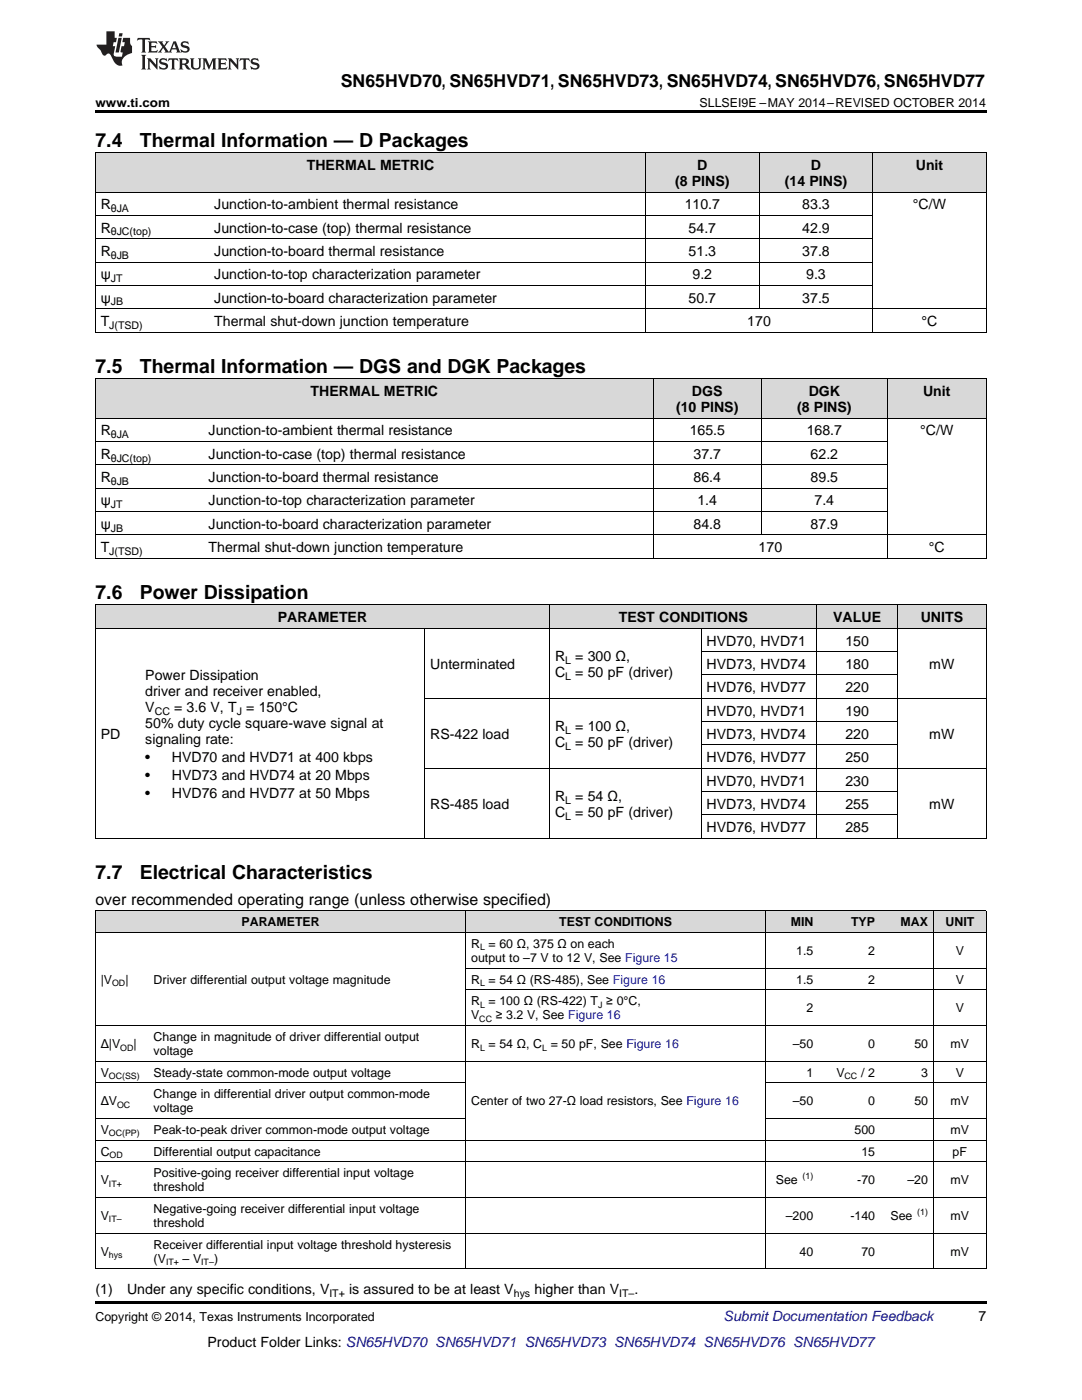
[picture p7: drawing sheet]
<svg xmlns="http://www.w3.org/2000/svg" width="216mm" height="279mm" viewBox="0 0 216 279" stroke-linecap="round" stroke-linejoin="round" font-family="sans-serif">
<defs><g id="words">
<g font-size="3.9">
<text x="19" y="29.3">7.4</text>
<text x="27.9" y="29.3">Thermal Information — D Packages</text>
<text x="19" y="74.4">7.5</text>
<text x="27.9" y="74.4">Thermal Information — DGS and DGK Packages</text>
<text x="19" y="119.5">7.6</text>
<text x="27.9" y="119.5">Power Dissipation</text>
<text x="19" y="175.4">7.7</text>
<text x="27.9" y="175.4">Electrical Characteristics</text>
</g>
<text font-size="3.5" x="68" y="17.3">SN65HVD70, SN65HVD71, SN65HVD73, SN65HVD74, SN65HVD76, SN65HVD77</text>
<text font-size="3.2" x="19" y="180.6">over recommended operating range (unless otherwise specified)</text>
<g font-size="2.8">
<text x="61.2" y="33.9">THERMAL METRIC</text>
<text x="139.1" y="33.9">D</text>
<text x="161.8" y="33.9">D</text>
<text x="182.7" y="33.9">Unit</text>
<text x="20.1" y="41.8">R</text>
<text x="42.8" y="41.8">Junction-to-ambient thermal resistance</text>
<text x="134.7" y="37.1">(8 PINS)</text>
<text x="136.6" y="41.8">110.7</text>
<text x="156.6" y="37.1">(14 PINS)</text>
<text x="160.1" y="41.8">83.3</text>
<text x="182.2" y="41.8">°C/W</text>
<text x="20.1" y="46.4">R</text>
<text x="42.8" y="46.4">Junction-to-case (top) thermal resistance</text>
<text x="137.4" y="46.4">54.7</text>
<text x="160.1" y="46.4">42.9</text>
<text x="20.1" y="51.1">R</text>
<text x="42.8" y="51.1">Junction-to-board thermal resistance</text>
<text x="137.4" y="51.1">51.3</text>
<text x="160.1" y="51.1">37.8</text>
<text x="20.1" y="55.7">ψ</text>
<text x="42.8" y="55.7">Junction-to-top characterization parameter</text>
<text x="138.2" y="55.7">9.2</text>
<text x="160.9" y="55.7">9.3</text>
<text x="20.1" y="60.4">ψ</text>
<text x="20.1" y="65.1">T</text>
<text x="42.8" y="60.4">Junction-to-board characterization parameter</text>
<text x="42.8" y="65.1">Thermal shut-down junction temperature</text>
<text x="137.4" y="60.4">50.7</text>
<text x="149.1" y="65.1">170</text>
<text x="160.1" y="60.4">37.5</text>
<text x="183.9" y="65.1">°C</text>
<text x="62" y="79.1">THERMAL METRIC</text>
<text x="134.9" y="82.2">(10 PINS)</text>
<text x="138.1" y="79.1">DGS</text>
<text x="159.1" y="82.2">(8 PINS)</text>
<text x="161.4" y="79.1">DGK</text>
<text x="184.2" y="79.1">Unit</text>
<text x="20.1" y="86.9">R</text>
<text x="41.6" y="86.9">Junction-to-ambient thermal resistance</text>
<text x="137.6" y="86.9">165.5</text>
<text x="161" y="86.9">168.7</text>
<text x="183.6" y="86.9">°C/W</text>
<text x="20.1" y="91.5">R</text>
<text x="41.6" y="91.5">Junction-to-case (top) thermal resistance</text>
<text x="138.4" y="91.5">37.7</text>
<text x="161.7" y="91.5">62.2</text>
<text x="20.1" y="96.2">R</text>
<text x="20.1" y="100.9">ψ</text>
<text x="41.6" y="96.2">Junction-to-board thermal resistance</text>
<text x="41.6" y="100.9">Junction-to-top characterization parameter</text>
<text x="138.4" y="96.2">86.4</text>
<text x="139.2" y="100.9">1.4</text>
<text x="161.7" y="96.2">89.5</text>
<text x="162.5" y="100.9">7.4</text>
<text x="20.1" y="105.5">ψ</text>
<text x="41.6" y="105.5">Junction-to-board characterization parameter</text>
<text x="138.4" y="105.5">84.8</text>
<text x="161.7" y="105.5">87.9</text>
<text x="20.1" y="110.2">T</text>
<text x="41.6" y="110.2">Thermal shut-down junction temperature</text>
<text x="151.4" y="110.2">170</text>
<text x="185.3" y="110.2">°C</text>
<text x="55.4" y="124.2">PARAMETER</text>
<text x="123.5" y="124.2">TEST CONDITIONS</text>
<text x="166.3" y="124.2">VALUE</text>
<text x="183.7" y="124.2">UNITS</text>
<text x="110.8" y="131.9">R</text>
<text x="114.8" y="131.9">= 300 Ω,</text>
<text x="141" y="128.8">HVD70, HVD71</text>
<text x="168.7" y="128.8">150</text>
<text x="29" y="135.7">Power Dissipation</text>
<text x="85.9" y="133.5">Unterminated</text>
<text x="110.8" y="135.1">C</text>
<text x="114.8" y="135.1">= 50 pF (driver)</text>
<text x="141" y="133.5">HVD73, HVD74</text>
<text x="168.7" y="133.5">180</text>
<text x="185.4" y="133.5">mW</text>
<text x="29" y="138.9">driver and receiver enabled,</text>
<text x="29" y="142.1">V</text>
<text x="34.7" y="142.1">= 3.6 V, T = 150°C</text>
<text x="141" y="138.1">HVD76, HVD77</text>
<text x="141" y="142.8">HVD70, HVD71</text>
<text x="168.7" y="138.1">220</text>
<text x="168.7" y="142.8">190</text>
<text x="20.1" y="147.5">PD</text>
<text x="29" y="145.2">50% duty cycle square-wave signal at</text>
<text x="29" y="148.4">signaling rate:</text>
<text x="85.9" y="147.5">RS-422 load</text>
<text x="110.8" y="145.9">R</text>
<text x="110.8" y="149">C</text>
<text x="114.8" y="145.9">= 100 Ω,</text>
<text x="114.8" y="149">= 50 pF (driver)</text>
<text x="141" y="147.5">HVD73, HVD74</text>
<text x="168.7" y="147.5">220</text>
<text x="185.4" y="147.5">mW</text>
<text x="29" y="152">•</text>
<text x="29" y="155.6">•</text>
<text x="34.3" y="152">HVD70 and HVD71 at 400 kbps</text>
<text x="34.3" y="155.6">HVD73 and HVD74 at 20 Mbps</text>
<text x="141" y="152.1">HVD76, HVD77</text>
<text x="168.7" y="152.1">250</text>
<text x="29" y="159.2">•</text>
<text x="34.3" y="159.2">HVD76 and HVD77 at 50 Mbps</text>
<text x="85.9" y="161.4">RS-485 load</text>
<text x="110.8" y="159.8">R</text>
<text x="114.8" y="159.8">= 54 Ω,</text>
<text x="141" y="156.8">HVD70, HVD71</text>
<text x="141" y="161.4">HVD73, HVD74</text>
<text x="168.7" y="156.8">230</text>
<text x="168.7" y="161.4">255</text>
<text x="185.4" y="161.4">mW</text>
<text x="110.8" y="163">C</text>
<text x="114.8" y="163">= 50 pF (driver)</text>
<text x="141" y="166.1">HVD76, HVD77</text>
<text x="168.7" y="166.1">285</text>
<text x="19" y="258.2">(1)</text>
<text x="25.4" y="258.2">Under any specific conditions, V</text>
<text x="69.7" y="258.2">is assured to be at least V</text>
<text x="106.6" y="258.2">higher than V</text>
<text x="126.6" y="258.2">.</text>
<text x="195.3" y="263.6">7</text>
<text x="41.4" y="268.9">Product Folder Links: SN65HVD70 SN65HVD71 SN65HVD73 SN65HVD74 SN65HVD76 SN65HVD77</text>
</g>
<text font-size="2.8" fill="#0000c8" x="144.4" y="263.6">Submit Documentation Feedback</text>
<g font-size="2.5">
<text x="19" y="21.4">www.ti.com</text>
<text x="139.6" y="21.4">SLLSEI9E –MAY 2014–REVISED OCTOBER 2014</text>
<text x="48.2" y="184.9">PARAMETER</text>
<text x="111.6" y="184.9">TEST CONDITIONS</text>
<text x="157.8" y="184.9">MIN</text>
<text x="169.8" y="184.9">TYP</text>
<text x="179.7" y="184.9">MAX</text>
<text x="188.7" y="184.9">UNIT</text>
<text x="94" y="189.2">R = 60 Ω, 375 Ω on each</text>
<text x="158.9" y="190.6">1.5</text>
<text x="173.2" y="190.6">2</text>
<text x="190.7" y="190.6">V</text>
<text x="20.1" y="196.3">|V</text>
<text x="25" y="196.3">|</text>
<text x="30.7" y="196.3">Driver differential output voltage magnitude</text>
<text x="94" y="192">output to –7 V to 12 V, See Figure 15</text>
<text x="94" y="196.3">R = 54 Ω (RS-485), See Figure 16</text>
<text x="158.9" y="196.3">1.5</text>
<text x="173.2" y="196.3">2</text>
<text x="190.7" y="196.3">V</text>
<text x="94" y="200.6">R = 100 Ω (RS-422) T ≥ 0°C,</text>
<text x="94" y="203.4">V</text>
<text x="98.9" y="203.4">≥ 3.2 V, See Figure 16</text>
<text x="160.9" y="202">2</text>
<text x="190.7" y="202">V</text>
<text x="20.1" y="209.2">Δ|V</text>
<text x="26.6" y="209.2">|</text>
<text x="30.7" y="207.8">Change in magnitude of driver differential output</text>
<text x="94" y="209.2">R = 54 Ω, C = 50 pF, See Figure 16</text>
<text x="158.2" y="209.2">–50</text>
<text x="173.2" y="209.2">0</text>
<text x="182.5" y="209.2">50</text>
<text x="189.7" y="209.2">mV</text>
<text x="20.1" y="214.9">V</text>
<text x="30.7" y="210.6">voltage</text>
<text x="30.7" y="214.9">Steady-state common-mode output voltage</text>
<text x="160.9" y="214.9">1</text>
<text x="166.9" y="214.9">V</text>
<text x="171.8" y="214.9">/ 2</text>
<text x="183.8" y="214.9">3</text>
<text x="190.7" y="214.9">V</text>
<text x="20.1" y="220.6">ΔV</text>
<text x="30.7" y="219.2">Change in differential driver output common-mode</text>
<text x="94" y="220.6">Center of two 27-Ω load resistors, See Figure 16</text>
<text x="158.2" y="220.6">–50</text>
<text x="173.2" y="220.6">0</text>
<text x="182.5" y="220.6">50</text>
<text x="189.7" y="220.6">mV</text>
<text x="20.1" y="226.3">V</text>
<text x="30.7" y="222">voltage</text>
<text x="30.7" y="226.3">Peak-to-peak driver common-mode output voltage</text>
<text x="170.5" y="226.3">500</text>
<text x="189.7" y="226.3">mV</text>
<text x="20.1" y="230.6">C</text>
<text x="30.7" y="230.6">Differential output capacitance</text>
<text x="171.9" y="230.6">15</text>
<text x="190.1" y="230.6">pF</text>
<text x="20.1" y="236.3">V</text>
<text x="30.7" y="234.9">Positive-going receiver differential input voltage</text>
<text x="30.7" y="237.7">threshold</text>
<text x="154.8" y="236.3">See</text>
<text x="171.1" y="236.3">-70</text>
<text x="181.1" y="236.3">–20</text>
<text x="189.7" y="236.3">mV</text>
<text x="20.1" y="243.5">V</text>
<text x="30.7" y="242">Negative-going receiver differential input voltage</text>
<text x="30.7" y="244.9">threshold</text>
<text x="156.8" y="243.5">–200</text>
<text x="169.7" y="243.5">-140</text>
<text x="177.7" y="243.5">See</text>
<text x="189.7" y="243.5">mV</text>
<text x="20.1" y="250.6">V</text>
<text x="30.7" y="249.2">Receiver differential input voltage threshold hysteresis</text>
<text x="30.7" y="252">(V</text>
<text x="36.4" y="252">– V</text>
<text x="42.7" y="252">)</text>
<text x="159.6" y="250.6">40</text>
<text x="171.9" y="250.6">70</text>
<text x="189.7" y="250.6">mV</text>
<text x="19" y="263.6">Copyright © 2014, Texas Instruments Incorporated</text>
</g>
<g font-size="2.1">
<text x="22.1" y="42.3">θJA</text>
<text x="22.1" y="47">θJC(top)</text>
<text x="22.1" y="51.6">θJB</text>
<text x="22.1" y="56.3">JT</text>
<text x="21.8" y="65.6">J(TSD)</text>
<text x="22.1" y="61">JB</text>
<text x="22.1" y="87.5">θJA</text>
<text x="22.1" y="92.1">θJC(top)</text>
<text x="22.1" y="96.8">θJB</text>
<text x="22.1" y="101.4">JT</text>
<text x="22.1" y="106.1">JB</text>
<text x="21.8" y="110.7">J(TSD)</text>
<text x="112.8" y="132.5">L</text>
<text x="112.8" y="135.6">L</text>
<text x="30.9" y="142.6">CC</text>
<text x="47.2" y="142.6">J</text>
<text x="112.8" y="146.4">L</text>
<text x="112.8" y="149.6">L</text>
<text x="112.8" y="160.4">L</text>
<text x="112.8" y="163.6">L</text>
<text x="65.7" y="258.8">IT+</text>
<text x="102.5" y="258.8">hys</text>
<text x="123.5" y="258.8">IT–</text>
</g>
<g font-size="1.8">
<text x="95.8" y="189.7">L</text>
<text x="22.4" y="196.8">OD</text>
<text x="95.8" y="196.8">L</text>
<text x="95.6" y="203.9">CC</text>
<text x="95.8" y="201.1">L</text>
<text x="119.3" y="201.1">J</text>
<text x="24" y="209.7">OD</text>
<text x="95.8" y="209.7">L</text>
<text x="108.2" y="209.7">L</text>
<text x="21.7" y="215.4">OC(SS)</text>
<text x="168.5" y="215.4">CC</text>
<text x="23.4" y="221.1">OC</text>
<text x="21.7" y="226.8">OC(PP)</text>
<text x="21.9" y="231.1">OD</text>
<text x="21.7" y="236.8">IT+</text>
<text x="160.1" y="235.3">(1)</text>
<text x="21.7" y="243.9">IT–</text>
<text x="183" y="242.5">(1)</text>
<text x="21.7" y="251.1">hys</text>
<text x="33.1" y="252.5">IT+</text>
<text x="40.1" y="252.5">IT–</text>
</g>
</g></defs>
<g fill="#d8d8d8">
<path d="M19 181.9h10.6v4.3h-10.6z"/>
<path d="M29.6 181.9h40.5v4.3h-40.5z"/>
<path d="M70.1 181.9h22.9v4.3h-22.9z"/>
<path d="M93 181.9h29.9v4.3h-29.9z"/>
<path d="M122.9 181.9h14.1v4.3h-14.1z"/>
<path d="M137 181.9h15.8v4.3h-15.8z"/>
<path d="M152.8 181.9h10.6v4.3h-10.6z"/>
<path d="M163.4 181.9h12.3v4.3h-12.3z"/>
<path d="M175.7 181.9h10.6v4.3h-10.6z"/>
<path d="M186.3 181.9h10.5v4.3h-10.5z"/>
<path d="M19 120.8h8.9v4.6h-8.9z"/>
<path d="M27.9 120.8h56.9v4.6h-56.9z"/>
<path d="M84.8 120.8h24.9v4.6h-24.9z"/>
<path d="M109.7 120.8h30.2v4.6h-30.2z"/>
<path d="M139.9 120.8h23.2v4.6h-23.2z"/>
<path d="M163.1 120.8h16v4.6h-16z"/>
<path d="M179.1 120.8h17.7v4.6h-17.7z"/>
<path d="M19 75.7h21.6v7.8h-21.6z"/>
<path d="M40.6 75.7h89.8v7.8h-89.8z"/>
<path d="M130.4 75.7h21.5v7.8h-21.5z"/>
<path d="M151.9 75.7h25.2v7.8h-25.2z"/>
<path d="M177.1 75.7h19.7v7.8h-19.7z"/>
<path d="M19 30.6h22.7v7.8h-22.7z"/>
<path d="M41.7 30.6h87.1v7.8h-87.1z"/>
<path d="M128.8 30.6h22.7v7.8h-22.7z"/>
<path d="M151.5 30.6h22.7v7.8h-22.7z"/>
<path d="M174.2 30.6h22.6v7.8h-22.6z"/>
</g>
<g fill="#000">
<path d="M19 22h177.8v.5h-177.8zM19 66.3h.2zM128.7 66.3h.1zM151.4 66.3h.1zM174.1 66.3h.1zM196.7 66.3h.1zM19 111.4h.2zM130.3 111.4h.1zM151.8 111.4h.1zM177 111.4h.1zM196.7 111.4h.1zM19 167.3l.2 .1z"/>
<path d="M84.7 167.3l.1 .1zM109.6 167.3l.1 .1zM139.8 167.3l.1 .1zM162.9 167.3l.2 .1zM179 167.3l.1 .1zM196.7 167.3l.1 .1zM19 259.7h177.8v.5h-177.8z"/>
</g>
<g fill="none" stroke="#000" stroke-width=".2">
<path d="M19 38.3h177.8M19 30.5h177.8M19.1 30.5v35.8M128.8 30.5v35.8M151.5 30.5v31.2M174.1 30.5v35.8M196.8 30.5v35.8M19 57h155.2M19 52.3h155.2M19 47.6h155.2M19 43h155.2M19 75.6h177.8"/>
<path d="M19 66.3h177.8M19 61.6h177.8M19.1 75.6v35.8M130.3 75.6v35.8M151.9 75.6v31.2M177 75.6v35.8M196.8 75.6v35.8M19 97.4h158.1M19 92.8h158.1M19 88.1h158.1M19 83.4h177.8M19 111.4h177.8"/>
<path d="M19 106.7h177.8M19 102.1h158.1M19 125.4h177.8M19 120.7h177.8M19.1 120.8v46.6M84.8 125.4v42M84.8 139.4h112M109.7 120.8v46.6M139.9 125.4v42M139.9 134.7h39.1M139.9 130.1h39.1M163 120.8v46.6"/>
<path d="M179 120.8v46.6M196.8 120.8v46.6M84.8 153.3h112M139.9 158h39.1M139.9 148.7h39.1M139.9 144h39.1M19 167.3h177.8M139.9 162.6h39.1M19 186.1h177.8M19 181.8h177.8M19.1 181.8v71.5M92.9 181.8v71.5"/>
<path d="M93 197.5h103.8M93 193.2h103.8M152.8 181.8v71.5M186.2 181.8v71.5M196.8 181.8v71.5M19 216.1h74M19 211.8h177.8M19 204.7h177.8M152.8 216.1h44M19 239h177.8M19 231.8h177.8M19 227.5h177.8"/>
<path d="M19 223.2h74M152.8 223.2h44M19 253.2h177.8M19 246.1h177.8"/>
</g>
<g fill="#231f20">
<path d="M27.5 7.6l-.1 .5 .4-.2h.6v.1v2.1l-.2 .4h1l-.3-.4v-2.1l.1-.1h.5l.5 .2-.2-.5zM29.5 8.3l.2 .3v1.5l-.2 .4h1.8l.2-.6a1.04 1.04 0 0 1-1.3 .2v-.7h.6l.3 .2v-.6l-.3 .2h-.6v-.6l.8-.1 .4 .3-.2-.5zM31.5 8.3l.9 1.1-.9 1.1h.8l-.2-.2 .5-.7 .4 .7-.2 .2h1.5l-.1-.2 .1-.4h.9l.1 .4-.2 .2h1l-.3-.3-.7-1.9h-.5l-.9 2-.8-1 .9-1h-.8l.1 .3-.3 .5-.4-.6 .2-.2zM34.7 8.6l.4 1h-.7zM36.3 8.4a.63 .63 0 0 0-.2 .7 .63 .63 0 0 0 .6 .4l.6 .2 .1 .2a.75 .75 0 0 1-.7 .4 .75 .75 0 0 1-.6-.5l.1 .7 .1-.1a1.11 1.11 0 0 0 1.5-.6 1.13 1.13 0 0 0-1.2-.8l-.1-.4a1.04 1.04 0 0 1 1.2 .2l-.2-.5-.1 .1-.5-.2zM28.2 10.9l.2 .4v2.2l-.2 .4h1l-.3-.4v-2.2l.3-.4zM29.3 11.6l.3 .4v1.5l-.3 .4h.8l-.2-.4v-1.3l1.5 1.7v-1.9l.2-.4h-.7l.2 .4v.9l-1.1-1.3zM32 11.8a.62 .62 0 0 0-.2 .7 .62 .62 0 0 0 .6 .4l.6 .1 .1 .3a.76 .76 0 0 1-.7 .3 .76 .76 0 0 1-.6-.4l.1 .7 .1-.1a1.11 1.11 0 0 0 1.5-.6 1.13 1.13 0 0 0-1.2-.8l-.1-.4a1.04 1.04 0 0 1 1.2 .2l-.2-.6-.1 .1-.5-.1zM33.7 11.6l-.2 .6a.61 .61 0 0 1 .8-.3v1.6l-.2 .4h.9l-.2-.4v-1.6a.63 .63 0 0 1 .8 .3l-.2-.6zM35.6 11.6l.3 .4v1.5l-.3 .4h1l-.2-.2v-.8l.5 .2a.76 .76 0 0 0 1.2 .7l-1-1a.58 .58 0 0 0 .6-.5 .58 .58 0 0 0-.5-.6zM36.4 11.9h.1a.45 .45 0 0 1 .5 .1 .45 .45 0 0 1 .1 .5l-.7 .2zM37.9 11.6l.2 .2a2.17 2.17 0 0 0 .3 1.9 .99 .99 0 0 0 1.6-.6v-1.1l.2-.4h-.7l.2 .2a1.92 1.92 0 0 1-.2 1.8 .6 .6 0 0 1-.9-.5v-1.1l.2-.4zM40.4 11.6l.2 .4v1.5l-.2 .4h.7l-.2-.4v-1.4l.8 1.8 .8-1.8v1.4l-.2 .4h.9l-.2-.4v-1.5l.2-.4h-.8l-.6 1.5-.6-1.5zM43.4 11.6l.2 .4v1.5l-.2 .4h1.8l.2-.6a1.04 1.04 0 0 1-1.3 .1v-.6h.5l.4 .2v-.6l-.4 .2h-.5v-.7h.8l.3 .3-.1-.6zM45.5 11.6l.2 .4v1.5l-.2 .4h.7l-.2-.4v-1.3l1.5 1.7v-1.9l.2-.4h-.7l.2 .4v.9l-1.1-1.3zM47.9 11.6l-.1 .6a.61 .61 0 0 1 .8-.3v1.6l-.3 .4h1l-.3-.4 .1-1.6a.63 .63 0 0 1 .7 .3l-.1-.6zM50.2 11.8a.62 .62 0 0 0-.2 .7 .62 .62 0 0 0 .6 .4l.6 .1 .2 .3a.76 .76 0 0 1-.8 .3 .76 .76 0 0 1-.6-.4l.1 .7 .2-.1a1.11 1.11 0 0 0 1.5-.6 1.13 1.13 0 0 0-1.3-.8l-.1-.4a1.04 1.04 0 0 1 1.2 .2l-.1-.6-.2 .1-.5-.1z"/>
<path d="M21.2 6.3v2.6h-1.9l.1 .4 .7 .9a.91 .91 0 0 0 1 .8 .56 .56 0 0 1 .5-.3 .56 .56 0 0 1 .5 .3l.4 .8a1.53 1.53 0 0 0 1.9 1.2 1.54 1.54 0 0 1 1-2.1l.9-.3v-1.4a1.52 1.52 0 0 1-.3-1.6h-1.4l-.2 .8h.5l-.2 .8h-.4l-.2 1v.2l.4 .1-.2 .8a1.93 1.93 0 0 1-1.6-.3l.3-1.8h-.5l.2-.8h.4l.2-.8h-.4v-1.3zM23.6 7.6l-.6 2.9h.7l.6-2.9zM23.8 6.6l-.1 .7h.6l.2-.7z"/>
</g>
<use href="#words"/>
</svg>
